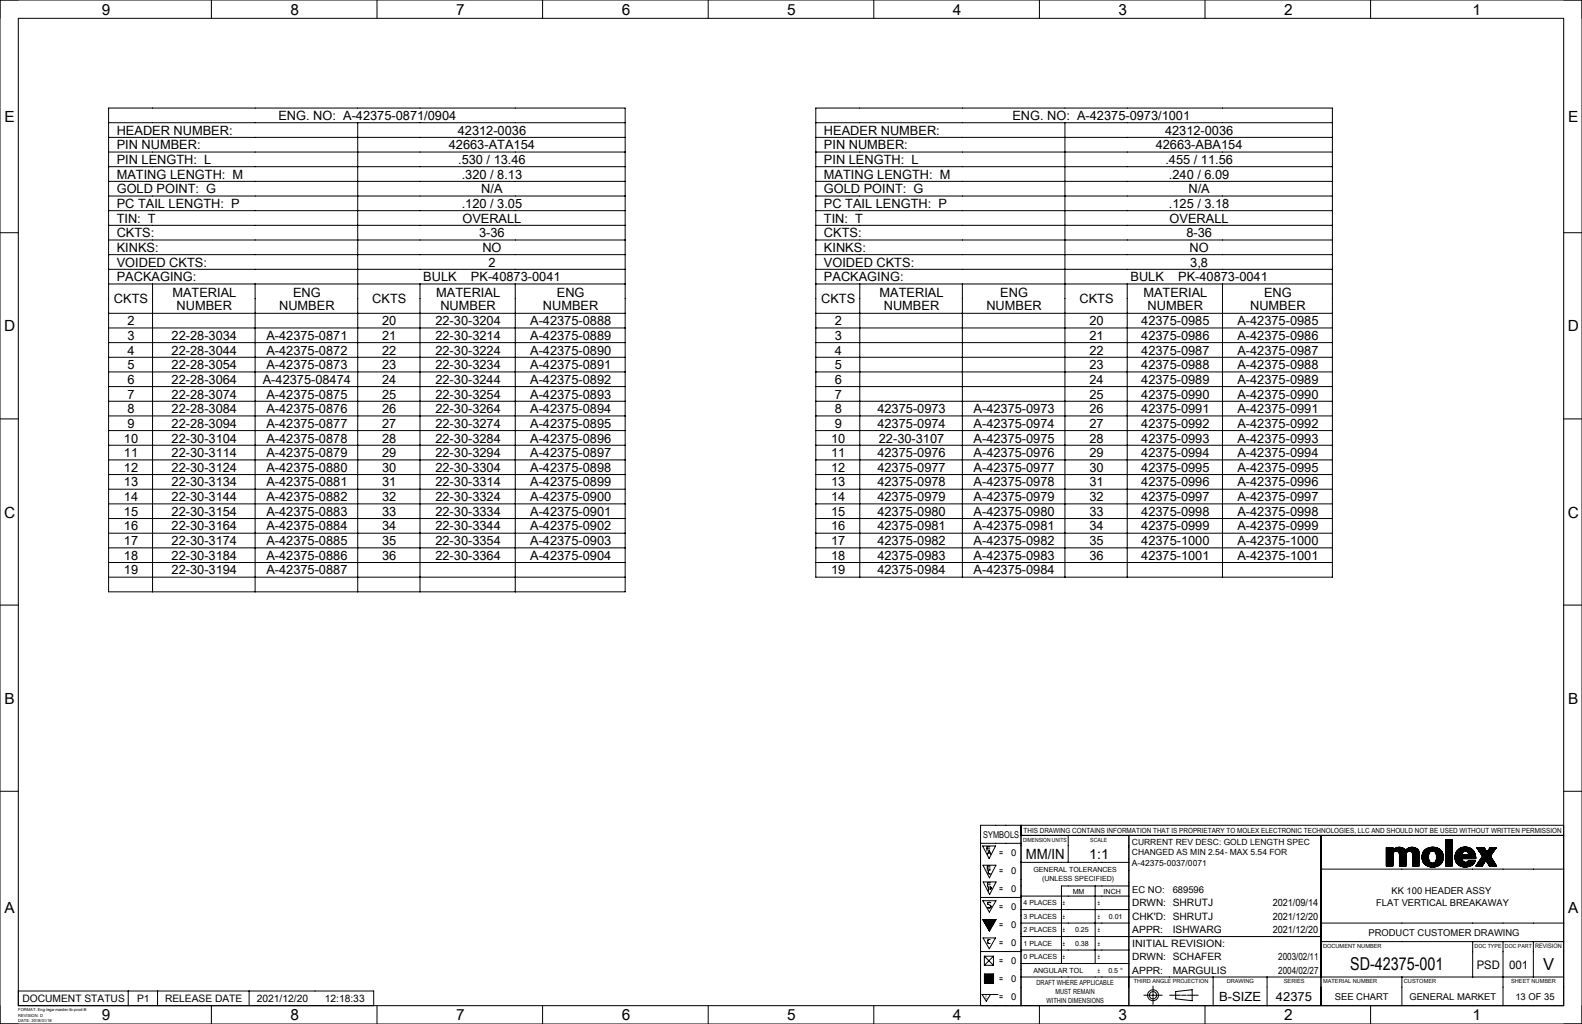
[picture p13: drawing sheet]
<svg xmlns="http://www.w3.org/2000/svg" width="432mm" height="279mm" viewBox="0 0 432 279" stroke-linecap="round" stroke-linejoin="round" font-family="sans-serif">
<defs><g id="words">
<text font-size="4.8" x="368.6" y="264.8">SD-42375-001</text>
<text font-size="4.5" x="421.2" y="264.7">V</text>
<g font-size="4.2">
<text x="27.8" y="4">9</text>
<text x="79.3" y="4">8</text>
<text x="124.5" y="4">7</text>
<text x="169.7" y="4">6</text>
<text x="214.9" y="4">5</text>
<text x="260.1" y="4">4</text>
<text x="305.3" y="4">3</text>
<text x="350.5" y="4">2</text>
<text x="401.9" y="4">1</text>
<text x="1.3" y="33.3">E</text>
<text x="428.1" y="33.3">E</text>
<text x="1.1" y="90.4">D</text>
<text x="427.9" y="90.4">D</text>
<text x="1.1" y="141.2">C</text>
<text x="427.9" y="141.2">C</text>
<text x="1.3" y="192">B</text>
<text x="428.1" y="192">B</text>
<text x="1.3" y="249.2">A</text>
<text x="428.1" y="249.2">A</text>
<text x="27.8" y="278.4">9</text>
<text x="79.3" y="278.4">8</text>
<text x="124.5" y="278.4">7</text>
<text x="169.7" y="278.4">6</text>
<text x="214.9" y="278.4">5</text>
<text x="260.1" y="278.4">4</text>
<text x="305.3" y="278.4">3</text>
<text x="350.5" y="278.4">2</text>
<text x="401.9" y="278.4">1</text>
</g>
<g font-size="3.9">
<text x="280" y="234.4">MM/IN</text>
<text x="297.3" y="234.4">1:1</text>
</g>
<g font-size="3.5">
<text x="76" y="32.8">ENG. NO: A-42375-0871/0904</text>
<text x="276.3" y="32.8">ENG. NO: A-42375-0973/1001</text>
<text x="31.9" y="40.7">PIN NUMBER:</text>
<text x="31.9" y="36.7">HEADER NUMBER:</text>
<text x="122.5" y="40.7">42663-ATA154</text>
<text x="125" y="36.7">42312-0036</text>
<text x="224.9" y="40.7">PIN NUMBER:</text>
<text x="224.9" y="36.7">HEADER NUMBER:</text>
<text x="315.5" y="40.7">42663-ABA154</text>
<text x="318" y="36.7">42312-0036</text>
<text x="31.9" y="44.8">PIN LENGTH: L</text>
<text x="125.1" y="44.7">.530 / 13.46</text>
<text x="224.9" y="44.8">PIN LENGTH: L</text>
<text x="318.1" y="44.7">.455 / 11.56</text>
<text x="31.9" y="52.8">GOLD POINT: G</text>
<text x="31.9" y="48.8">MATING LENGTH: M</text>
<text x="126" y="48.7">.320 / 8.13</text>
<text x="131.4" y="52.7">N/A</text>
<text x="224.9" y="52.8">GOLD POINT: G</text>
<text x="224.9" y="48.8">MATING LENGTH: M</text>
<text x="319" y="48.7">.240 / 6.09</text>
<text x="324.4" y="52.7">N/A</text>
<text x="31.9" y="56.8">PC TAIL LENGTH: P</text>
<text x="126" y="56.7">.120 / 3.05</text>
<text x="224.9" y="56.8">PC TAIL LENGTH: P</text>
<text x="319" y="56.7">.125 / 3.18</text>
<text x="31.9" y="60.7">TIN: T</text>
<text x="31.9" y="64.8">CKTS:</text>
<text x="126.2" y="60.8">OVERALL</text>
<text x="130.8" y="64.7">3-36</text>
<text x="224.9" y="60.7">TIN: T</text>
<text x="224.9" y="64.8">CKTS:</text>
<text x="319.2" y="60.8">OVERALL</text>
<text x="323.8" y="64.7">8-36</text>
<text x="31.9" y="68.8">KINKS:</text>
<text x="131.7" y="68.8">NO</text>
<text x="224.9" y="68.8">KINKS:</text>
<text x="324.7" y="68.8">NO</text>
<text x="31.9" y="76.8">PACKAGING:</text>
<text x="31.9" y="72.8">VOIDED CKTS:</text>
<text x="115.5" y="76.7">BULK</text>
<text x="128.6" y="76.7">PK-40873-0041</text>
<text x="133.3" y="72.7">2</text>
<text x="224.9" y="76.8">PACKAGING:</text>
<text x="224.9" y="72.8">VOIDED CKTS:</text>
<text x="308.6" y="76.7">BULK</text>
<text x="321.6" y="76.7">PK-40873-0041</text>
<text x="324.9" y="72.7">3,8</text>
<text x="31.1" y="82.8">CKTS</text>
<text x="47" y="81">MATERIAL</text>
<text x="80" y="81">ENG</text>
<text x="101.6" y="82.8">CKTS</text>
<text x="119" y="81">MATERIAL</text>
<text x="152" y="81">ENG</text>
<text x="224.1" y="82.8">CKTS</text>
<text x="240.1" y="81">MATERIAL</text>
<text x="273" y="81">ENG</text>
<text x="294.6" y="82.8">CKTS</text>
<text x="312.1" y="81">MATERIAL</text>
<text x="345" y="81">ENG</text>
<text x="34.8" y="88.7">2</text>
<text x="48.2" y="84.5">NUMBER</text>
<text x="76.2" y="84.5">NUMBER</text>
<text x="104.3" y="88.7">20</text>
<text x="118.8" y="88.7">22-30-3204</text>
<text x="120.2" y="84.5">NUMBER</text>
<text x="144.7" y="88.7">A-42375-0888</text>
<text x="148.2" y="84.5">NUMBER</text>
<text x="227.8" y="88.7">2</text>
<text x="241.2" y="84.5">NUMBER</text>
<text x="269.2" y="84.5">NUMBER</text>
<text x="297.4" y="88.7">20</text>
<text x="311.5" y="88.7">42375-0985</text>
<text x="313.2" y="84.5">NUMBER</text>
<text x="337.7" y="88.7">A-42375-0985</text>
<text x="341.2" y="84.5">NUMBER</text>
<text x="34.8" y="92.7">3</text>
<text x="46.8" y="92.7">22-28-3034</text>
<text x="72.7" y="92.7">A-42375-0871</text>
<text x="104.3" y="92.7">21</text>
<text x="118.8" y="92.7">22-30-3214</text>
<text x="144.7" y="92.7">A-42375-0889</text>
<text x="227.8" y="92.7">3</text>
<text x="297.4" y="92.7">21</text>
<text x="311.5" y="92.7">42375-0986</text>
<text x="337.7" y="92.7">A-42375-0986</text>
<text x="34.8" y="96.7">4</text>
<text x="34.8" y="100.7">5</text>
<text x="46.8" y="96.7">22-28-3044</text>
<text x="46.8" y="100.7">22-28-3054</text>
<text x="72.7" y="96.7">A-42375-0872</text>
<text x="72.7" y="100.7">A-42375-0873</text>
<text x="104.3" y="96.7">22</text>
<text x="104.3" y="100.7">23</text>
<text x="118.8" y="96.7">22-30-3224</text>
<text x="118.8" y="100.7">22-30-3234</text>
<text x="144.7" y="96.7">A-42375-0890</text>
<text x="144.7" y="100.7">A-42375-0891</text>
<text x="227.8" y="96.7">4</text>
<text x="227.8" y="100.7">5</text>
<text x="297.4" y="96.7">22</text>
<text x="297.4" y="100.7">23</text>
<text x="311.5" y="96.7">42375-0987</text>
<text x="311.5" y="100.7">42375-0988</text>
<text x="337.7" y="96.7">A-42375-0987</text>
<text x="337.7" y="100.7">A-42375-0988</text>
<text x="34.8" y="104.7">6</text>
<text x="46.8" y="104.7">22-28-3064</text>
<text x="71.7" y="104.7">A-42375-08474</text>
<text x="104.3" y="104.7">24</text>
<text x="118.8" y="104.7">22-30-3244</text>
<text x="144.7" y="104.7">A-42375-0892</text>
<text x="227.8" y="104.7">6</text>
<text x="297.4" y="104.7">24</text>
<text x="311.5" y="104.7">42375-0989</text>
<text x="337.7" y="104.7">A-42375-0989</text>
<text x="34.8" y="108.7">7</text>
<text x="34.8" y="112.7">8</text>
<text x="46.8" y="108.7">22-28-3074</text>
<text x="46.8" y="112.7">22-28-3084</text>
<text x="72.7" y="108.7">A-42375-0875</text>
<text x="72.7" y="112.7">A-42375-0876</text>
<text x="104.3" y="108.7">25</text>
<text x="104.3" y="112.7">26</text>
<text x="118.8" y="108.7">22-30-3254</text>
<text x="118.8" y="112.7">22-30-3264</text>
<text x="144.7" y="108.7">A-42375-0893</text>
<text x="144.7" y="112.7">A-42375-0894</text>
<text x="227.8" y="108.7">7</text>
<text x="227.8" y="112.7">8</text>
<text x="239.5" y="112.7">42375-0973</text>
<text x="265.7" y="112.7">A-42375-0973</text>
<text x="297.4" y="108.7">25</text>
<text x="297.4" y="112.7">26</text>
<text x="311.5" y="108.7">42375-0990</text>
<text x="311.5" y="112.7">42375-0991</text>
<text x="337.7" y="108.7">A-42375-0990</text>
<text x="337.7" y="112.7">A-42375-0991</text>
<text x="34.8" y="116.7">9</text>
<text x="46.8" y="116.7">22-28-3094</text>
<text x="72.7" y="116.7">A-42375-0877</text>
<text x="104.3" y="116.7">27</text>
<text x="118.8" y="116.7">22-30-3274</text>
<text x="144.7" y="116.7">A-42375-0895</text>
<text x="227.8" y="116.7">9</text>
<text x="239.5" y="116.7">42375-0974</text>
<text x="265.7" y="116.7">A-42375-0974</text>
<text x="297.4" y="116.7">27</text>
<text x="311.5" y="116.7">42375-0992</text>
<text x="337.7" y="116.7">A-42375-0992</text>
<text x="33.8" y="120.7">10</text>
<text x="33.8" y="124.7">11</text>
<text x="46.8" y="120.7">22-30-3104</text>
<text x="46.8" y="124.7">22-30-3114</text>
<text x="72.7" y="120.7">A-42375-0878</text>
<text x="72.7" y="124.7">A-42375-0879</text>
<text x="104.3" y="120.7">28</text>
<text x="104.3" y="124.7">29</text>
<text x="118.8" y="120.7">22-30-3284</text>
<text x="118.8" y="124.7">22-30-3294</text>
<text x="144.7" y="120.7">A-42375-0896</text>
<text x="144.7" y="124.7">A-42375-0897</text>
<text x="226.9" y="120.7">10</text>
<text x="226.9" y="124.7">11</text>
<text x="239.5" y="124.7">42375-0976</text>
<text x="239.9" y="120.7">22-30-3107</text>
<text x="265.7" y="120.7">A-42375-0975</text>
<text x="265.7" y="124.7">A-42375-0976</text>
<text x="297.4" y="120.7">28</text>
<text x="297.4" y="124.7">29</text>
<text x="311.5" y="120.7">42375-0993</text>
<text x="311.5" y="124.7">42375-0994</text>
<text x="337.7" y="120.7">A-42375-0993</text>
<text x="337.7" y="124.7">A-42375-0994</text>
<text x="33.8" y="128.7">12</text>
<text x="46.8" y="128.7">22-30-3124</text>
<text x="72.7" y="128.7">A-42375-0880</text>
<text x="104.3" y="128.7">30</text>
<text x="118.8" y="128.7">22-30-3304</text>
<text x="144.7" y="128.7">A-42375-0898</text>
<text x="226.9" y="128.7">12</text>
<text x="239.5" y="128.7">42375-0977</text>
<text x="265.7" y="128.7">A-42375-0977</text>
<text x="297.4" y="128.7">30</text>
<text x="311.5" y="128.7">42375-0995</text>
<text x="337.7" y="128.7">A-42375-0995</text>
<text x="33.8" y="132.7">13</text>
<text x="33.8" y="136.7">14</text>
<text x="46.8" y="132.7">22-30-3134</text>
<text x="46.8" y="136.7">22-30-3144</text>
<text x="72.7" y="132.7">A-42375-0881</text>
<text x="72.7" y="136.7">A-42375-0882</text>
<text x="104.3" y="132.7">31</text>
<text x="104.3" y="136.7">32</text>
<text x="118.8" y="132.7">22-30-3314</text>
<text x="118.8" y="136.7">22-30-3324</text>
<text x="144.7" y="132.7">A-42375-0899</text>
<text x="144.7" y="136.7">A-42375-0900</text>
<text x="226.9" y="132.7">13</text>
<text x="226.9" y="136.7">14</text>
<text x="239.5" y="132.7">42375-0978</text>
<text x="239.5" y="136.7">42375-0979</text>
<text x="265.7" y="132.7">A-42375-0978</text>
<text x="265.7" y="136.7">A-42375-0979</text>
<text x="297.4" y="132.7">31</text>
<text x="297.4" y="136.7">32</text>
<text x="311.5" y="132.7">42375-0996</text>
<text x="311.5" y="136.7">42375-0997</text>
<text x="337.7" y="132.7">A-42375-0996</text>
<text x="337.7" y="136.7">A-42375-0997</text>
<text x="33.8" y="140.7">15</text>
<text x="46.8" y="140.7">22-30-3154</text>
<text x="72.7" y="140.7">A-42375-0883</text>
<text x="104.3" y="140.7">33</text>
<text x="118.8" y="140.7">22-30-3334</text>
<text x="144.7" y="140.7">A-42375-0901</text>
<text x="226.9" y="140.7">15</text>
<text x="239.5" y="140.7">42375-0980</text>
<text x="265.7" y="140.7">A-42375-0980</text>
<text x="297.4" y="140.7">33</text>
<text x="311.5" y="140.7">42375-0998</text>
<text x="337.7" y="140.7">A-42375-0998</text>
<text x="33.8" y="144.7">16</text>
<text x="33.8" y="148.7">17</text>
<text x="46.8" y="144.7">22-30-3164</text>
<text x="46.8" y="148.7">22-30-3174</text>
<text x="72.7" y="144.7">A-42375-0884</text>
<text x="72.7" y="148.7">A-42375-0885</text>
<text x="104.3" y="144.7">34</text>
<text x="104.3" y="148.7">35</text>
<text x="118.8" y="144.7">22-30-3344</text>
<text x="118.8" y="148.7">22-30-3354</text>
<text x="144.7" y="144.7">A-42375-0902</text>
<text x="144.7" y="148.7">A-42375-0903</text>
<text x="226.9" y="144.7">16</text>
<text x="226.9" y="148.7">17</text>
<text x="239.5" y="144.7">42375-0981</text>
<text x="239.5" y="148.7">42375-0982</text>
<text x="265.7" y="144.7">A-42375-0981</text>
<text x="265.7" y="148.7">A-42375-0982</text>
<text x="297.4" y="144.7">34</text>
<text x="297.4" y="148.7">35</text>
<text x="311.5" y="144.7">42375-0999</text>
<text x="311.5" y="148.7">42375-1000</text>
<text x="337.7" y="144.7">A-42375-0999</text>
<text x="337.7" y="148.7">A-42375-1000</text>
<text x="33.8" y="152.7">18</text>
<text x="46.8" y="152.7">22-30-3184</text>
<text x="72.7" y="152.7">A-42375-0886</text>
<text x="104.3" y="152.7">36</text>
<text x="118.8" y="152.7">22-30-3364</text>
<text x="144.7" y="152.7">A-42375-0904</text>
<text x="226.9" y="152.7">18</text>
<text x="239.5" y="152.7">42375-0983</text>
<text x="265.7" y="152.7">A-42375-0983</text>
<text x="297.4" y="152.7">36</text>
<text x="311.5" y="152.7">42375-1001</text>
<text x="337.7" y="152.7">A-42375-1001</text>
<text x="33.8" y="156.7">19</text>
<text x="46.8" y="156.7">22-30-3194</text>
<text x="72.7" y="156.7">A-42375-0887</text>
<text x="226.9" y="156.7">19</text>
<text x="239.5" y="156.7">42375-0984</text>
<text x="265.7" y="156.7">A-42375-0984</text>
<text x="332.7" y="273">B-SIZE</text>
</g>
<text font-size="3.4" x="348.3" y="273">42375</text>
<g font-size="3.2">
<text x="403.1" y="264.3">PSD</text>
<text x="411.9" y="264.3">001</text>
</g>
<g font-size="2.8">
<text x="309" y="251">CHK'D: SHRUTJ</text>
<text x="320.1" y="254.6">ISHWARG</text>
<text x="309" y="258.3">INITIAL REVISION:</text>
<text x="320.1" y="265.7">MARGULIS</text>
<text x="6.1" y="273.4">DOCUMENT STATUS</text>
<text x="37.4" y="273.4">P1</text>
<text x="45" y="273.4">RELEASE DATE</text>
<text x="70.1" y="273.4">2021/12/20</text>
<text x="88.7" y="273.4">12:18:33</text>
</g>
<g font-size="2.7">
<text x="309" y="247.3">DRWN: SHRUTJ</text>
<text x="347.4" y="247.3">2021/09/14</text>
<text x="347.4" y="250.9">2021/12/20</text>
<text x="309" y="254.6">APPR:</text>
<text x="347.4" y="254.6">2021/12/20</text>
<text x="309" y="262">DRWN: SCHAFER</text>
<text x="348.9" y="262">2003/02/11</text>
<text x="309" y="265.7">APPR:</text>
<text x="348.9" y="265.7">2004/02/27</text>
</g>
<g font-size="2.6">
<text x="268.4" y="228.6">SYMBOLS</text>
<text x="272.7" y="233.5">=</text>
<text x="276" y="233.5">0</text>
<text x="272.7" y="238.4">=</text>
<text x="276" y="238.4">0</text>
<text x="272.7" y="243.3">=</text>
<text x="276" y="243.3">0</text>
<text x="309" y="243.6">EC NO:</text>
<text x="320.1" y="243.6">689596</text>
<text x="379.8" y="243.8">KK 100 HEADER ASSY</text>
<text x="272.7" y="248.2">=</text>
<text x="276" y="248.3">0</text>
<text x="375.6" y="247.1">FLAT VERTICAL BREAKAWAY</text>
<text x="272.7" y="253.2">=</text>
<text x="276" y="253.2">0</text>
<text x="373.5" y="255.3">PRODUCT CUSTOMER DRAWING</text>
<text x="272.7" y="258.1">=</text>
<text x="272.7" y="263">=</text>
<text x="276" y="258.1">0</text>
<text x="276" y="263">0</text>
<text x="272.7" y="267.9">=</text>
<text x="276" y="267.9">0</text>
<text x="272.7" y="272.9">=</text>
<text x="276" y="272.9">0</text>
<text x="364.3" y="272.8">SEE CHART</text>
<text x="384.7" y="272.8">GENERAL MARKET</text>
<text x="413.6" y="272.8">13 OF 35</text>
</g>
<g font-size="2.3">
<text x="308.9" y="230.5">CURRENT REV DESC: GOLD LENGTH SPEC</text>
<text x="308.9" y="233.4">CHANGED AS MIN 2.54- MAX 5.54 FOR</text>
<text x="308.9" y="236.3">A-42375-0037/0071</text>
</g>
<g font-size="1.9">
<text x="279.4" y="227.3">THIS DRAWING CONTAINS INFORMATION THAT IS PROPRIETARY TO MOLEX ELECTRONIC TECHNOLOGIES, LLC AND SHOULD NOT BE USED WITHOUT WRITTEN PERMISSION</text>
<text x="282.1" y="238">GENERAL TOLERANCES</text>
<text x="284.4" y="240.4">(UNLESS SPECIFIED)</text>
<text x="292.8" y="243.8">MM</text>
<text x="301.2" y="243.8">INCH</text>
<text x="279.4" y="247">4 PLACES</text>
<text x="279.4" y="250.7">3 PLACES</text>
<text x="290.1" y="247">±</text>
<text x="290.1" y="250.7">±</text>
<text x="299.6" y="247">±</text>
<text x="299.6" y="250.7">±</text>
<text x="302.6" y="250.7">0.01</text>
<text x="279.4" y="254.4">2 PLACES</text>
<text x="290.1" y="254.4">±</text>
<text x="293.4" y="254.4">0.25</text>
<text x="299.6" y="254.4">±</text>
<text x="279.4" y="258.1">1 PLACE</text>
<text x="279.4" y="261.8">0 PLACES</text>
<text x="290.1" y="258.1">±</text>
<text x="290.1" y="261.7">±</text>
<text x="293.4" y="258.1">0.38</text>
<text x="299.6" y="258.1">±</text>
<text x="299.6" y="261.7">±</text>
<text x="282.1" y="265.4">ANGULAR TOL</text>
<text x="282.9" y="268.7">DRAFT WHERE APPLICABLE</text>
<text x="299.6" y="265.4">±</text>
<text x="302.5" y="265.4">0.5 °</text>
<text x="285.7" y="273.6">WITHIN DIMENSIONS</text>
<text x="288.1" y="271.2">MUST REMAIN</text>
</g>
<text font-size="1.7" x="419" y="258.6">REVISION</text>
<g font-size="1.5">
<text x="279.2" y="229.6">DIMENSION UNITS</text>
<text x="297.6" y="229.6">SCALE</text>
<text x="361.1" y="258.6">DOCUMENT NUMBER</text>
<text x="402.5" y="258.6">DOC TYPE</text>
<text x="410.8" y="258.6">DOC PART</text>
<text x="309.5" y="268.3">THIRD ANGLE PROJECTION</text>
<text x="334.8" y="268.3">DRAWING</text>
<text x="350.4" y="268.3">SERIES</text>
<text x="361.1" y="268.2">MATERIAL NUMBER</text>
<text x="383.2" y="268.3">CUSTOMER</text>
<text x="412.5" y="268.3">SHEET NUMBER</text>
</g>
<text font-size="1.3" x="268.9" y="272.5">C</text>
<g font-size="1.1">
<text x="5" y="276">FORMAT: Eng-lega-master-tb-prod-B</text>
<text x="5" y="277.4">REVISION: D</text>
<text x="5" y="278.8">DATE: 2018/01/18</text>
</g>
</g></defs>
<g fill="none" stroke="#000" stroke-width=".27">
<path d="M0 0h431.8v279.4h-431.8zM5 5h421.8v269.4h-421.8zM57.7 0v5M102.9 0v5M148.1 0v5M193.3 0v5M238.5 0v5M283.7 0v5M328.9 0v5M374.1 0v5M29.6 29.5h141v132h-141zM29.6 33.5h141"/>
<path d="M29.6 37.5h141M97.6 33.5v128M222.7 29.5h141v128h-141zM222.7 33.5h141M222.7 37.5h141M290.7 33.5v124M29.6 41.5h141M29.6 45.5h141M29.6 49.5h141M29.6 53.5h141M29.6 57.5h141M222.7 41.5h141"/>
<path d="M222.7 45.5h141M222.7 49.5h141M222.7 53.5h141M222.7 57.5h141M0 63.5h5M29.6 61.5h141M29.6 65.5h141M29.6 69.5h141M29.6 73.5h141M29.6 77.5h141M41.6 77.5v84M69.6 77.5v84"/>
<path d="M114.6 77.5v84M140.6 77.5v84M222.7 61.5h141M222.7 65.5h141M222.7 69.5h141M222.7 73.5h141M222.7 77.5h141M234.7 77.5v80M262.7 77.5v80M307.7 77.5v80M333.7 77.5v80M426.8 63.5h5"/>
<path d="M29.6 85.5h141M29.6 89.5h141M29.6 93.5h141M29.6 97.5h141M222.7 85.5h141M222.7 89.5h141M222.7 93.5h141M222.7 97.5h141M0 114.3h5M29.6 101.5h141M29.6 105.5h141M29.6 109.5h141"/>
<path d="M29.6 113.5h141M29.6 117.5h141M222.7 101.5h141M222.7 105.5h141M222.7 109.5h141M222.7 113.5h141M222.7 117.5h141M426.8 114.3h5M29.6 137.5h141M29.6 121.5h141M29.6 125.5h141M29.6 129.5h141"/>
<path d="M29.6 133.5h141M222.7 137.5h141M222.7 121.5h141M222.7 125.5h141M222.7 129.5h141M222.7 133.5h141M29.6 141.5h141M29.6 145.5h141M29.6 149.5h141M29.6 153.5h141M29.6 157.5h141M222.7 141.5h141"/>
<path d="M222.7 145.5h141M222.7 149.5h141M222.7 153.5h141M0 165.1h5M426.8 165.1h5M0 215.9h5M426.8 215.9h5M267.6 230.1h11.1M268.2 230.8h3.5l-1.7 3.5zM268.3 236.1h3.5l-1.7 3.4zM269.4 231.6h.8M269.5 236.8h.7"/>
<path d="M269.5 233.1l.5-1.1 .4 1.1M269.7 232.8h.6M270.2 231.1h-.8v1.1M270.2 236.3h-.7v1.1M270.4 237.4h-.5l-.2 .3 .1 .6 .6 .2M278.7 225.2v49.2M278.7 227.9h148.1M278.7 235.3h29.4M291.6 227.9v7.4M308.1 227.9v46.5M360.6 227.9v46.5M360.6 237.1h66.2"/>
<path d="M378.4 236.1l1.8-1.7-1.8 1.8M378.4 235.6l1.8-1.7-1.8 1.8M378.4 235.1l1.8-1.7-1.8 1.9M378.4 231.3v.1M378.6 231.3l-.2 .2M378.7 231.3l-.3 .3M378.8 231.3l-.4 .4M378.9 231.3l-.5 .5M379 231.3l-.6 .7 .7-.7M379.2 231.3l-.8 .8M379.4 231.3l-1 1M379.5 231.3l-1.1 1.1 1.1-1.1"/>
<path d="M379.6 236.3l.6-.5-.5 .5M379.7 231.3l-1.3 1.3M379.8 231.3l-1.4 1.4M380 231.3l-1.6 1.6 1.6-1.6M380.1 231.3l-1.7 1.7M380.2 233.1a.89 .89 0 0 1 .9-.9 .89 .89 0 0 1 .9 .9v3.2M380.2 236.1v.1M380.2 236l-.3 .3M380.2 235.9l-.4 .4M380.2 235.8l-.5 .5M380.2 235.6l-.7 .7M380.2 235.6l-.8 .7"/>
<path d="M380.2 235.4l-.9 .9M380.2 235.3l-1.1 1M380.2 235.1l-1.2 1.2M380.2 235l-1.3 1.3M380.2 234.9l-1.4 1.4M380.2 234.8l-1.5 1.5M380.2 234.7l-1.6 1.6M380.2 234.6l-1.7 1.7M380.2 234.5l-1.8 1.8M380.2 234.2l-1.8 1.8M380.2 234.1l-1.8 1.8M380.2 234l-1.8 1.9"/>
<path d="M380.2 233.7l-1.8 1.9M380.2 233.6l-1.8 1.8M380.2 233.5l-1.8 1.9M380.2 233.2l-1.8 1.9M380.2 233.2l-1.8 1.8M380.2 233.1v3.2h-1.8M380.2 233l-1.8 1.9M380.2 231.9l-1.8 1.8M380.2 231.8l-1.8 1.8M380.2 231.7l-1.8 1.8M380.2 231.5l-1.8 1.9 1.8-1.8M380.2 231.4l-1.8 1.8"/>
<path d="M380.2 231.3l-1.8 1.9M380.2 232.9l-1.8 1.9M380.3 232.8l-1.9 1.9M380.8 231.5l-2.4 2.4 2.2-2.3M381 231.4l-2.6 2.6M381.1 232.2l1.1-1-1.2 1M381.2 231.3l-2.8 2.8M381.3 231.3l-2.9 2.9M381.4 232.3l1.3-1-1.1 1.1M381.5 231.2l-3.1 3.2 3.1-3.2M381.7 231.2l-3.3 3.3M381.7 232.5l1.2-1.1-1.1 1.1"/>
<path d="M381.8 231.2l-3.4 3.4M381.8 232.6l1.2-1.1-1.2 1.1M381.9 231.2l-1.2 1.1M382 233l1.4-1.3-1.4 1.4M382 235.5l1.8-1.8-1.8 1.9M382 233.3l1.5-1.5-1.5 1.6M382 236.3h1.8M382 231.2l-1.2 1.1M382.3 231.2l-1.1 1M382.3 231.2l-1 1.1M382.4 231.2l-1.1 1.1M382.8 231.3l-1.2 1.1"/>
<path d="M383.1 231.5l-1.2 1.2M383.2 231.5l-1.3 1.4 1.3-1.3M383.3 231.6l-1.3 1.3M383.4 231.8l-1.4 1.4M383.6 231.9l-1.6 1.6M383.6 231.9l-1.6 1.7M383.8 233.1a.89 .89 0 0 1 .9-.9 .89 .89 0 0 1 .9 .9M383.8 236.3h.1M383.8 236.2l-.1 .1M383.8 236.1l-.2 .2M383.8 236l-.3 .3M383.8 235.9l-.4 .4"/>
<path d="M383.8 235.8l-.5 .5M383.8 235.7l-.6 .6M383.8 235.6l-.7 .7M383.8 235.5l-.8 .8M383.8 235.4l-.9 .9M383.8 235.3l-1 1M383.8 235.2l-1.1 1.1M383.8 235.1l-1.2 1.2M383.8 235l-1.3 1.3M383.8 234.9l-1.4 1.4M383.8 234.8l-1.5 1.5M383.8 234.6l-1.7 1.7"/>
<path d="M383.8 234.5l-1.8 1.8M383.8 234.3l-1.8 1.9M383.8 234.3l-1.8 1.8M383.8 234.2l-1.8 1.8M383.8 234l-1.8 1.9M383.8 234l-1.8 1.8M383.8 233.9l-1.8 1.8M383.8 233.6l-1.8 1.8M383.8 233.5l-1.8 1.8M383.8 233.4l-1.8 1.9M383.8 233.3l-1.8 1.8M383.8 233.2l-1.8 1.8"/>
<path d="M383.8 233.1l-1.8 1.9M383.8 233.1v3.2M383.8 233l-1.8 1.8M383.8 232.9l-1.8 1.9M384 232.6l-2 2.1M384.1 231.6l-2.1 2.1M384.2 231.5l-2.2 2.3M384.5 231.4l-2.5 2.5M384.7 231.3l-2.7 2.7M384.8 231.3l-2.8 2.8M384.9 231.2l-2.9 3M385.1 231.2l-3.1 3.1"/>
<path d="M385.1 231.2l-3.1 3.2M385.2 232.4l1.2-1-1.1 1.1M385.3 231.2l-3.3 3.3M385.5 231.2l-1.3 1.2M385.6 231.2l-1.2 1.1M385.6 233.9l1.7-1.6-1.7 1.7M385.6 233.6l1.6-1.5-1.6 1.6M385.6 233.3l1.4-1.4-1.4 1.5M385.6 236.3h1.7M385.6 233.1v3.2M385.6 231.2l-1 1M385.7 231.2l-1.1 1"/>
<path d="M385.7 236.3l1.6-1.5-1.5 1.5M385.8 231.2l-1 1M385.9 231.2l-1.1 1M386 231.3l-1.1 1M386 231.3l-1 1M386.1 231.3l-1.1 1M386.2 231.3l-1 1.1 1-1.1M386.2 236.3l1.1-1.1-1 1.1M386.5 231.4l-1.1 1.1M386.5 231.5l-1.1 1.1 1.2-1.1M386.6 231.5l-1.1 1.2M386.7 231.6l-1.2 1.2"/>
<path d="M386.7 236.3l.6-.6-.5 .6M386.8 231.7l-1.2 1.3 1.2-1.3M386.9 231.8l-1.3 1.3M387 231.8l.3 .8v3.7M387 231.8a2.3 2.3 0 0 0-3.3 .2 2.29 2.29 0 0 0-3.5 0v-.7h-1.8v5M387.1 231.9l-1.5 1.5M387.1 232l-1.5 1.6M387.2 236.3h.1M387.2 232.2l-1.6 1.7M387.3 232.4l-1.7 1.8M387.3 232.5l-1.7 1.7M387.3 234.9l-1.3 1.4 1.3-1.4"/>
<path d="M387.3 234.6l-1.7 1.7M387.3 234.5l-1.7 1.8M387.3 234.4l-1.7 1.7M387.3 234.3l-1.7 1.8M387.3 234.2l-1.7 1.8M387.3 234.1l-1.7 1.8M387.3 234l-1.7 1.8M387.3 233.9l-1.7 1.8M387.3 233.8l-1.7 1.8M387.3 233.7l-1.7 1.8M387.3 233.6l-1.7 1.8M387.3 233.5l-1.7 1.8"/>
<path d="M387.3 233.4l-1.7 1.8M387.3 233.3l-1.7 1.8M387.3 233.2l-1.7 1.8M387.3 233.1l-1.7 1.8M387.3 233l-1.7 1.8M387.3 233l-1.7 1.7M387.3 232.8l-1.7 1.8M387.3 232.7l-1.7 1.8M387.3 232.7l-1.7 1.7M387.3 232.5l-1.7 1.8M387.3 236.3h.1M387.3 236l-.2 .3"/>
<path d="M387.3 236l-.3 .3M387.3 235.8l-.4 .5 .4-.4M387.3 235.5l-.7 .8M387.3 235.5l-.8 .8M387.3 235.4l-.9 .9M387.3 235.1l-1.2 1.2M389 231.8l-.3 .4M389.2 236l1-.9-1 1M389.2 231.7l-.7 .7M389.3 231.6l-.8 .9M389.6 231.5l-1.2 1.2M389.8 231.4l-1.5 1.5"/>
<path d="M389.9 231.4l-1.6 1.6M389.9 233.9l-1.4 1.5M389.9 233.7l-1.4 1.6 1.4-1.4M389.9 234l-1.4 1.4M389.9 234.1l-1.3 1.4M389.9 233.6l-1.5 1.6M389.9 233.6l-1.5 1.5M389.9 234.2l-1.3 1.3M389.9 233.4l-1.5 1.6M389.9 234.3l-1.2 1.3M389.9 234.4l-1.2 1.2M389.9 234.5l-1.1 1.2"/>
<path d="M390 233.2l-1.7 1.8 1.6-1.6M390 234.6l-1.2 1.1M390 234.6l-1.1 1.3M390 233l-1.7 1.8M390 233l-1.8 1.7M390.1 234.8l-1.1 1.1M390.1 231.3l-1.9 1.9M390.1 232.8l-1.9 1.9M390.1 235l-1 1M390.2 235.2l-.9 .9M390.2 231.3l-2 2M390.3 235.2l-.9 1 .9-1"/>
<path d="M390.3 231.2l-2.1 2.2M390.4 235.3l-.9 .9 .9-.8M390.4 232.4a1.13 1.13 0 0 1 1.3 0 1.13 1.13 0 0 1 .4 1.2 1.32 1.32 0 0 1-.2 1.4 1.32 1.32 0 0 1-1.3 .4 2.25 2.25 0 0 1-.2-3zM390.4 231.2l-2.3 2.3M390.5 231.2l-2.4 2.4M390.6 235.5l-1 .8M390.7 231.2l-2.6 2.5M390.7 235.5l-.9 .9M390.8 235.5l-.9 .9 1-.9M390.8 231.2l-2.7 2.6M390.9 231.2l-2.8 2.7M390.9 235.5l-.8 .9 .9-.9"/>
<path d="M391 231.2l-2.9 2.8M391 231.2l-2.9 2.9M391.2 231.2l-3.1 3M391.2 235.5l-1 1M391.2 235.5l-.9 1M391.3 231.2l-3.1 3.1M391.4 231.2l-3.2 3.3 3.3-3.3M391.4 235.4l-1.1 1.1M391.6 231.2l-3.4 3.4M391.6 235.3l-1.2 1.2M391.7 231.2l-1.1 1M391.7 231.2l-.9 1"/>
<path d="M391.8 235.2l2.1-2.1-3.4 3.4M391.8 232.6l1-1-1 1M391.8 231.3l-.9 .9M391.9 231.3l-.9 .9M392 234.8l1.8-1.8-1.9 2M392 233l1.1-1.1-1.1 1.1M392 231.3l-.8 .9 .9-.9M392.1 234.4l1.6-1.6-1.7 1.7M392.1 233.4l1.3-1.3-1.3 1.4M392.1 231.3l-.8 .9M392.2 231.4l-.9 .8M392.3 231.4l-.9 .8"/>
<path d="M392.3 231.4l-.8 .9M392.4 231.4l-.9 .9M392.5 231.5l-.9 .9M392.6 231.5l-.9 .9M392.7 231.6l-1 .9M392.9 231.7l-1 1M392.9 231.7l-1 1.1M392.9 231.7a2.97 2.97 0 0 0-4.8 2.2l.4 1.4 .6 .7M392.9 231.7l.7 .7M393 231.7l-1.1 1.1M393 231.8l-1.1 1.1M393.2 231.9l-1.2 1.2"/>
<path d="M393.2 232l-1.2 1.2M393.3 232l-1.3 1.3M393.3 235.7l-.1 .1M393.3 232l-1.2 1.4M393.5 232.2l-1.4 1.4M393.5 232.2l-1.4 1.5M393.5 235.4l-.6 .6M393.5 232.3l-1.4 1.5M393.6 232.4l-1.5 1.5M393.6 232.4a2.79 2.79 0 0 1-.3 3.3 2.79 2.79 0 0 1-3.1 .8l-1.1-.5M393.6 232.4l-1.5 1.6M393.6 232.5l-1.5 1.6"/>
<path d="M393.7 235.2l-1 1M393.7 232.6l-1.6 1.6M393.7 232.6l-1.6 1.7M393.7 235l-1.3 1.3M393.8 232.9l-1.8 1.8M393.8 234.9l-1.5 1.4M393.8 234.7l-1.7 1.7M393.9 234.6l-1.9 1.8M393.9 233.2l-3.3 3.4M393.9 234.5l-2 2M393.9 233.3l-3.2 3.3M393.9 233.4l-3.2 3.2"/>
<path d="M393.9 234.3l-2.2 2.2M393.9 233.5l-3 3.1M393.9 234.1l-2.4 2.5M393.9 233.6l-2.9 3M394 234.1l-2.6 2.5M394 233.8l-2.9 2.8M394 233.9l-2.7 2.7M394 233.8l-2.8 2.8M394.6 232.8l1.8-1.7-1.8 1.9M394.6 232.4l1.8-1.8-1.8 1.9M394.6 231.9l1.8-1.8-1.8 1.9M394.6 231.4l1.8-1.8-1.8 1.9"/>
<path d="M394.6 230.9l1.8-1.7-1.8 1.8M394.6 229.3l.2-.2-.2 .2M394.6 229.1h1.8v7.2h-1.8zM394.6 229.1h.1M394.7 229.1l-.1 .1M394.9 229.1l-.3 .3M395 229.1l-.4 .4M395.1 229.1l-.5 .5M395.1 229.1l-.5 .6M395.3 229.1l-.7 .8 .7-.8M395.4 229.1l-.8 .9M395.6 229.1l-1 1"/>
<path d="M395.6 229.1l-1 1.1M395.7 229.1l-1.1 1.2M395.9 229.1l-1.3 1.3M396 229.1l-1.4 1.5M396.1 229.1l-1.5 1.5M396.2 229.1l-1.6 1.6M396.3 229.1l-1.7 1.8M396.4 236.2l-.1 .1M396.4 236l-.2 .3 .2-.2M396.4 235.9l-.4 .4M396.4 235.8l-.5 .5M396.4 235.7l-.5 .6"/>
<path d="M396.4 235.6l-.7 .7 .7-.7M396.4 235.4l-.8 .9M396.4 235.3l-1 1M396.4 235.1l-1.1 1.2 1.1-1.1M396.4 235l-1.3 1.3M396.4 234.9l-1.4 1.4M396.4 234.8l-1.5 1.5M396.4 234.7l-1.6 1.6M396.4 234.6l-1.7 1.7M396.4 234.5l-1.8 1.8M396.4 234.4l-1.8 1.9M396.4 234.3l-1.8 1.8"/>
<path d="M396.4 234.2l-1.8 1.9M396.4 234.1l-1.8 1.9M396.4 234l-1.8 1.8M396.4 233.9l-1.8 1.9M396.4 233.8l-1.8 1.9M396.4 233.7l-1.8 1.9M396.4 233.6l-1.8 1.9M396.4 233.5l-1.8 1.9M396.4 233.4l-1.8 1.9M396.4 233.4l-1.8 1.8M396.4 233.2l-1.8 1.9M396.4 233.1l-1.8 1.9"/>
<path d="M396.4 233.1l-1.8 1.8M396.4 232.9l-1.8 1.9M396.4 232.8l-1.8 1.9M396.4 232.8l-1.8 1.8M396.4 232.6l-1.8 1.9M396.4 232.6l-1.8 1.8M396.4 232.5l-1.8 1.8M396.4 232.3l-1.8 1.9M396.4 232.3l-1.8 1.8M396.4 232.2l-1.8 1.8M396.4 232.1l-1.8 1.8M396.4 232l-1.8 1.9"/>
<path d="M396.4 231.9l-1.8 1.8M396.4 231.8l-1.8 1.8M396.4 231.7l-1.8 1.9M396.4 231.6l-1.8 1.8M396.4 231.5l-1.8 1.9M396.4 231.4l-1.8 1.9M396.4 231.3l-1.8 1.8M396.4 231.2l-1.8 1.9M396.4 230.9l-1.8 1.9M396.4 230.8l-1.8 1.9M396.4 230.7l-1.8 1.9M396.4 230.4l-1.8 1.9"/>
<path d="M396.4 230.4l-1.8 1.8M396.4 230.2l-1.8 1.9M396.4 229.9l-1.8 1.9M396.4 229.8l-1.8 1.9M396.4 229.8l-1.8 1.8M396.4 229.5l-1.8 1.8M396.4 229.3l-1.8 1.9M396.4 229.3l-1.8 1.8M397.1 233.6v.6M397.1 234.2l.4 1.1M397.9 235.8l1.2-1.2-1.1 1.3M398.2 231.6l-.6 .6"/>
<path d="M398.4 231.5l-.9 .9M398.7 231.4l-1.3 1.3M398.9 231.3l-1.6 1.6M399.1 233.1l-1.8 1.8M399.1 234.4l-1.3 1.3M399.1 234.5l-1.2 1.3M399.1 232.9l-1.8 1.9M399.1 231.2l-1.9 1.9M399.1 233.3l-1.8 1.7M399.1 232.8l-1.9 1.9M399.2 233.3l-1.8 1.8M399.2 231.2l-2 2"/>
<path d="M399.2 234.8l-1.1 1.2M399.3 234.9l-1.1 1.1 1.1-1.1M399.3 234.3l1.1-1-1 1M399.3 233.3l-1.9 1.9M399.3 231.2l-2.1 2.2M399.4 235l-1.1 1.1M399.4 232.5a.9 .9 0 0 1 1-.1 .9 .9 0 0 1 .5 .9h-1.8zM399.4 235.1l-1.1 1M399.4 233.3l-2 1.9M399.5 233.3l-2 2M399.5 235.1l-1.1 1.1M399.5 231.2l-2.4 2.3"/>
<path d="M399.6 231.1l-2.5 2.5M399.6 235.2l-1.1 1M399.6 233.3l-2.1 2.1M399.7 233.3l-2.2 2.1M399.7 235.2l-1.1 1.1M399.7 231.1l-2.6 2.6M399.7 231.1l-2.6 2.7M399.8 233.3l-2.2 2.2M399.8 235.3l-1.1 1M399.9 235.3l-1.1 1.1M399.9 231.1l-2.8 2.8M399.9 234.3l2.2-2.2-2.2 2.2"/>
<path d="M399.9 233.3l-2.3 2.2M400 233.3l-2.3 2.3M400 235.3l-1.2 1.1M400 231.1l-2.9 2.9M400 231.1l-2.9 3M400.1 235.3l-1.2 1.1M400.1 233.3l-2.4 2.3M400.1 233.3l-2.4 2.4M400.1 235.3l-1.1 1.1M400.2 231.1l-3.1 3.1M400.3 233.3l-1.1 1M400.3 231.1l-3.2 3.2"/>
<path d="M400.3 235.3l-1.3 1.2M400.3 231.2l-3.1 3.1M400.4 235.2l-1.3 1.3M400.4 231.2l-3.2 3.2M400.5 231.2l-3.3 3.3M400.6 233.3l-1.1 1M400.6 231.2l-3.4 3.4M400.6 232.5l1-.9-1 1M400.6 233.3l-1 1M400.7 231.2l-3.5 3.5M400.7 231.2l-1.1 1.1M400.7 233.3l-1.1 1"/>
<path d="M400.8 232.8l1.1-1-1.1 1.1M400.8 231.3l-1.1 1M400.8 234.3l1.7-1.6-1.6 1.6M400.8 233l1.2-1.1-1.1 1.2M400.9 231.3a2.76 2.76 0 0 0-3.8 2.3M400.9 231.3l.7 .3 .8 .9M400.9 231.3l-1 1M400.9 234.8l-1.7 1.7M401 231.3l-1.1 1M401 234.8l-1.7 1.7M401 231.3l-.9 1M401.1 234.8l-1.7 1.7"/>
<path d="M401.1 231.3l-.9 1M401.1 236.4l1.5-1.6-1.7 1.6M401.1 234.3l1.5-1.4-1.4 1.4M401.2 231.4l-1 .9M401.2 234.8l-1.8 1.7M401.2 231.4l-.9 .9M401.3 231.4l-1 .9M401.3 234.8l-1.7 1.7M401.3 234.3l1.3-1.3-1.2 1.3M401.4 234.8l-1.7 1.7M401.4 231.5l-1 .9M401.4 231.5l-.9 .9"/>
<path d="M401.5 234.8l-1.8 1.7M401.5 231.5l-1 1M401.5 234.8l-1.6 1.7 1.8-1.7M401.7 231.7l-1 .9M401.7 231.7l-1 1M401.8 231.7l-1 1.1M401.8 234.8l-1.8 1.7M401.8 234.8l-1.7 1.7M401.9 231.9l-1.1 1.1M402 234.8l-1.8 1.7M402 234.8l-1.7 1.7M402.1 232l-2.3 2.3"/>
<path d="M402.1 234.3l.7-.6-.6 .6M402.1 234.8l-1.7 1.7M402.2 232.2l-2.1 2.1M402.2 232.2l-2 2.1M402.3 232.3l-2.1 2M402.3 234.8l-1.8 1.7M402.3 232.3l-1.9 2M402.3 234.8l-1.6 1.7M402.3 235.5l-.4 .5M402.3 232.4l-1.9 1.9M402.4 232.5l-1.9 1.8M402.4 232.5l.4 1.8"/>
<path d="M402.4 234.3l.4-.4-.3 .4M402.4 232.5l-1.7 1.8M402.4 232.6l-1.7 1.7M402.4 235.4l-.7 .7M402.4 234.8l-1.6 1.7M402.5 232.8l-1.5 1.5M402.6 235.2l-1.1 1M402.6 235.1l-1.2 1.2M402.6 234.9l-1.4 1.4M402.6 234.8a2.99 2.99 0 0 1-5.1 .5M402.7 233.1l-1.2 1.2M402.7 233.2l-1.1 1.1"/>
<path d="M402.7 233.3l-1 1M402.7 233.4l-.9 .9M402.7 233.5l-.8 .8M402.7 233.5l-.7 .8M402.8 233.8l-.5 .5M402.8 234.1l-.2 .2M402.8 234.3h-3.7a.92 .92 0 0 0 .6 .9 .92 .92 0 0 0 1.1-.4h1.8M402.8 234.2h.1M402.8 236.3h1.8M403.1 231.3h.1M403.2 231.3v.1M403.4 231.7l.4-.4-.4 .4"/>
<path d="M403.4 231.3l-.2 .2M403.4 231.3l-.2 .2 .3-.2M403.6 231.3l-.3 .3M403.7 231.3l-.4 .3M403.7 232.3l1.1-1-1 1M404 231.3l-.6 .5M404.1 231.3l-.6 .6M404.2 233l1.2-1.2-1.1 1.2M404.3 231.3l-.7 .7M404.4 231.3l-.8 .8M404.6 231.3l-.9 .9M404.6 236.3l1-1.6 .9 1.6"/>
<path d="M404.6 236.2v.1M404.7 233.6l-1.9 2.7M404.7 236.1l-.2 .2M404.9 235.8l-.5 .5M404.9 231.3l-1.1 1.1M405 235.6l-.6 .7M405 231.3l-1.1 1.3M405.1 231.3h-2l1.6 2.3M405.1 231.3l.7 1.2 .9-1.2h1.7M405.2 231.4l-1.2 1.2M405.2 231.5l-1.2 1.2M405.2 235.3l-1 1"/>
<path d="M405.2 231.5l-1.1 1.2M405.3 231.6l-1.2 1.2M405.3 231.6l-1.2 1.3M405.3 231.7l-1.1 1.2M405.4 235l-1.3 1.3M405.5 231.9l-1.2 1.2M405.5 234.8l-1.4 1.5M405.5 232l-1.1 1.2M405.6 232.1l-1.2 1.1M405.6 232.1l-1.1 1.2M405.6 232.2l-1.1 1.2M405.7 232.3l-1.2 1.1"/>
<path d="M405.7 232.3l-1.1 1.2 1.2-1.1M405.8 232.4l-1.2 1.2M406.2 235.7l1.2-1.1-1.2 1.2M406.7 231.4l.1-.1-.3 .3M406.8 233.6l1.7 2.7h-2M406.8 233.6l-1.1 1.2M406.8 231.3l-.4 .5M406.9 233.7l-1.2 1.2M406.9 233.8l-1.1 1.2M407 233.4l-1.4 1.3M407 231.3l-.9 .8M407 233.8l-1.2 1.3 1.2-1.2"/>
<path d="M407 234l-1.1 1.3M407 236.3l.9-.9-.8 .9M407.1 231.3l-2.7 2.6M407.1 231.3l-2.8 2.8M407.1 234.1l-1.1 1.3M407.2 234.2l-1.2 1.2M407.2 234.3l-1.1 1.2M407.2 233l-3.3 3.3M407.3 231.3l-3.2 3.2M407.3 234.3l-1.2 1.2M407.3 234.4l-1.2 1.2M407.3 231.3l-3.4 3.4"/>
<path d="M407.3 234.4l-1.1 1.3M407.4 232.8l-3.5 3.5M407.4 231.3l-3.7 3.7M407.4 234.6l-1.1 1.2M407.5 234.7l-1.2 1.2M407.5 234.7l-1.2 1.3M407.6 234.8l-1.2 1.2M407.6 231.3l-4.2 4.1M407.6 234.9l-1.2 1.2M407.6 231.3l-4.3 4.3M407.6 234.9l-1.1 1.3 1.2-1.2M407.7 232.4l-3.9 3.9"/>
<path d="M407.7 235l-1.2 1.3M407.7 235.1l-1.1 1.2M407.7 231.3l-4.6 4.6M407.8 235.1l-1.2 1.2M407.8 231.3l-4.8 4.8M407.8 235.2l-1.1 1.1M407.9 235.3l-1 1 1-1M407.9 231.3l-5 5M407.9 232l-4.3 4.3M408 235.5l-.8 .8M408 231.3l-5 5M408.1 235.6l-.7 .7"/>
<path d="M408.1 231.8l-4.5 4.5M408.1 231.3l-5 5M408.1 235.7l-.6 .6M408.1 236.3l.3-.2-.2 .2M408.1 235.7l-.5 .6M408.2 235.8l-.5 .5M408.2 235.9l-.4 .4M408.2 231.3l-5 5M408.2 236.3l.2-.1-.1 .1M408.3 236l-.4 .3M408.3 236l-.3 .3M408.3 236l-.2 .3"/>
<path d="M408.3 231.3l-5 5M408.4 231.4l-4.9 4.9M408.4 231.3l-5 5M408.4 236.2v.1M408.4 231.3l-1.6 2.3M426.8 225.2h-159.2v49.2M267.6 244.9h11.1M267.6 259.6h11.1M268.2 250.9h3.7l-1.9 3.2zM268.2 245.8h3.7l-1.9 3.1zM268.3 255.9h3.4l-1.7 3zM268.3 240.6h3.6l-1.8 3.5z"/>
<path d="M268.4 250.9l-.1 .1M268.6 250.9l-.2 .2M268.9 250.9l-.4 .4M269.2 250.9l-.6 .6M269.5 250.9l-.8 .8M269.5 241.4h.8M269.7 250.9l-.9 .9M269.8 242.6h.6l.1-.5-.7-.1v1.1M270 250.9l-1.1 1.1M270.3 256.3l-.5 .1-.2 .3 .1 .6 .6 .1M270.3 250.9l-1.3 1.3M270.3 253.6l-.3 .3"/>
<path d="M270.3 240.9h-.8v1.1M270.4 246.4a.42 .42 0 0 0-.5-.2 .42 .42 0 0 0-.2 .5l.6 .3a.48 .48 0 0 1-.1 .8 .48 .48 0 0 1-.7-.3M270.6 250.9l-1.5 1.5M270.7 253l-.8 .8M270.8 250.9l-1.6 1.6M271 252.3l-1.2 1.3M271.1 250.9l-1.8 1.8M271.4 250.9l-2 2M271.4 251.7l-1.7 1.7M271.7 250.9l-2.2 2.2M271.8 251l-2.2 2.2M278.7 251.9h29.4"/>
<path d="M278.7 255.5h81.9M278.7 244.5h29.4M278.7 248.2h29.4M278.7 259.2h29.4M298.9 241.7v21.2M308.1 241.7h-18.4v21.2M360.6 251.9h66.2M360.6 256.9h66.2M402 256.9v9.7M410.2 256.9v17.5M418.5 256.9v9.7M5 270.4h97v4"/>
<path d="M35 270.4v4M43 270.4v4M57.7 274.4v5M68 270.4v4M102.9 274.4v5M148.1 274.4v5M193.3 274.4v5M238.5 274.4v5M268.7 260.9h2.5M268.7 260.9v2.5M268.7 263.4h2.5M268.7 260.9l2.5 2.5"/>
<path d="M268.7 266.6h2.5M268.7 265.8h2.5v2.4h-2.5zM268.7 266.5h2.5M268.7 266.2h2.5M268.7 268.1h2.5M268.7 266.7h2.5M268.7 267h2.5M268.7 267.7h2.5M268.7 268.2h2.5M268.7 265.8h2.5M268.7 268h2.5M268.7 267.1h2.5"/>
<path d="M268.7 265.9h2.5M268.7 267.8h2.5M268.7 266.9h2.5M268.7 266.4h2.5M268.7 267.3h2.5M268.7 266.8h2.5M268.7 266.3h2.5M268.7 267.9h2.5M268.7 266h2.5M268.7 267.6h2.5M268.7 267.2h2.5M268.7 267.5h2.5"/>
<path d="M268.7 267.4h2.5M268.7 266.1h2.5M270.3 271.3l-1.1 1.9-1.2-1.9h4.4M271.2 260.9v2.5M271.2 260.9l-2.5 2.5M278.7 266.6h148.1M278.7 262.9h29.4M283.7 274.4v5M312.2 271.5h2M314.4 271.5h.7M314.7 269v2M314.7 271.2v.7"/>
<path d="M314.7 272.1v1.9M315.3 271.5h1.9M319.2 271.5h3M320.9 270.5l4.5-.5v3l-4.5-.5zM322.5 271.5h1.3M324.1 271.5h2.9M328.9 274.4v5M331.1 266.6v7.8M345.8 266.6v7.8M374.1 274.4v5M382.6 266.6v7.8"/>
<circle cx="314.7" cy="271.5" r="1.5"/>
<circle cx="314.7" cy="271.5" r="1"/>
</g>
<use href="#words"/>
</svg>
